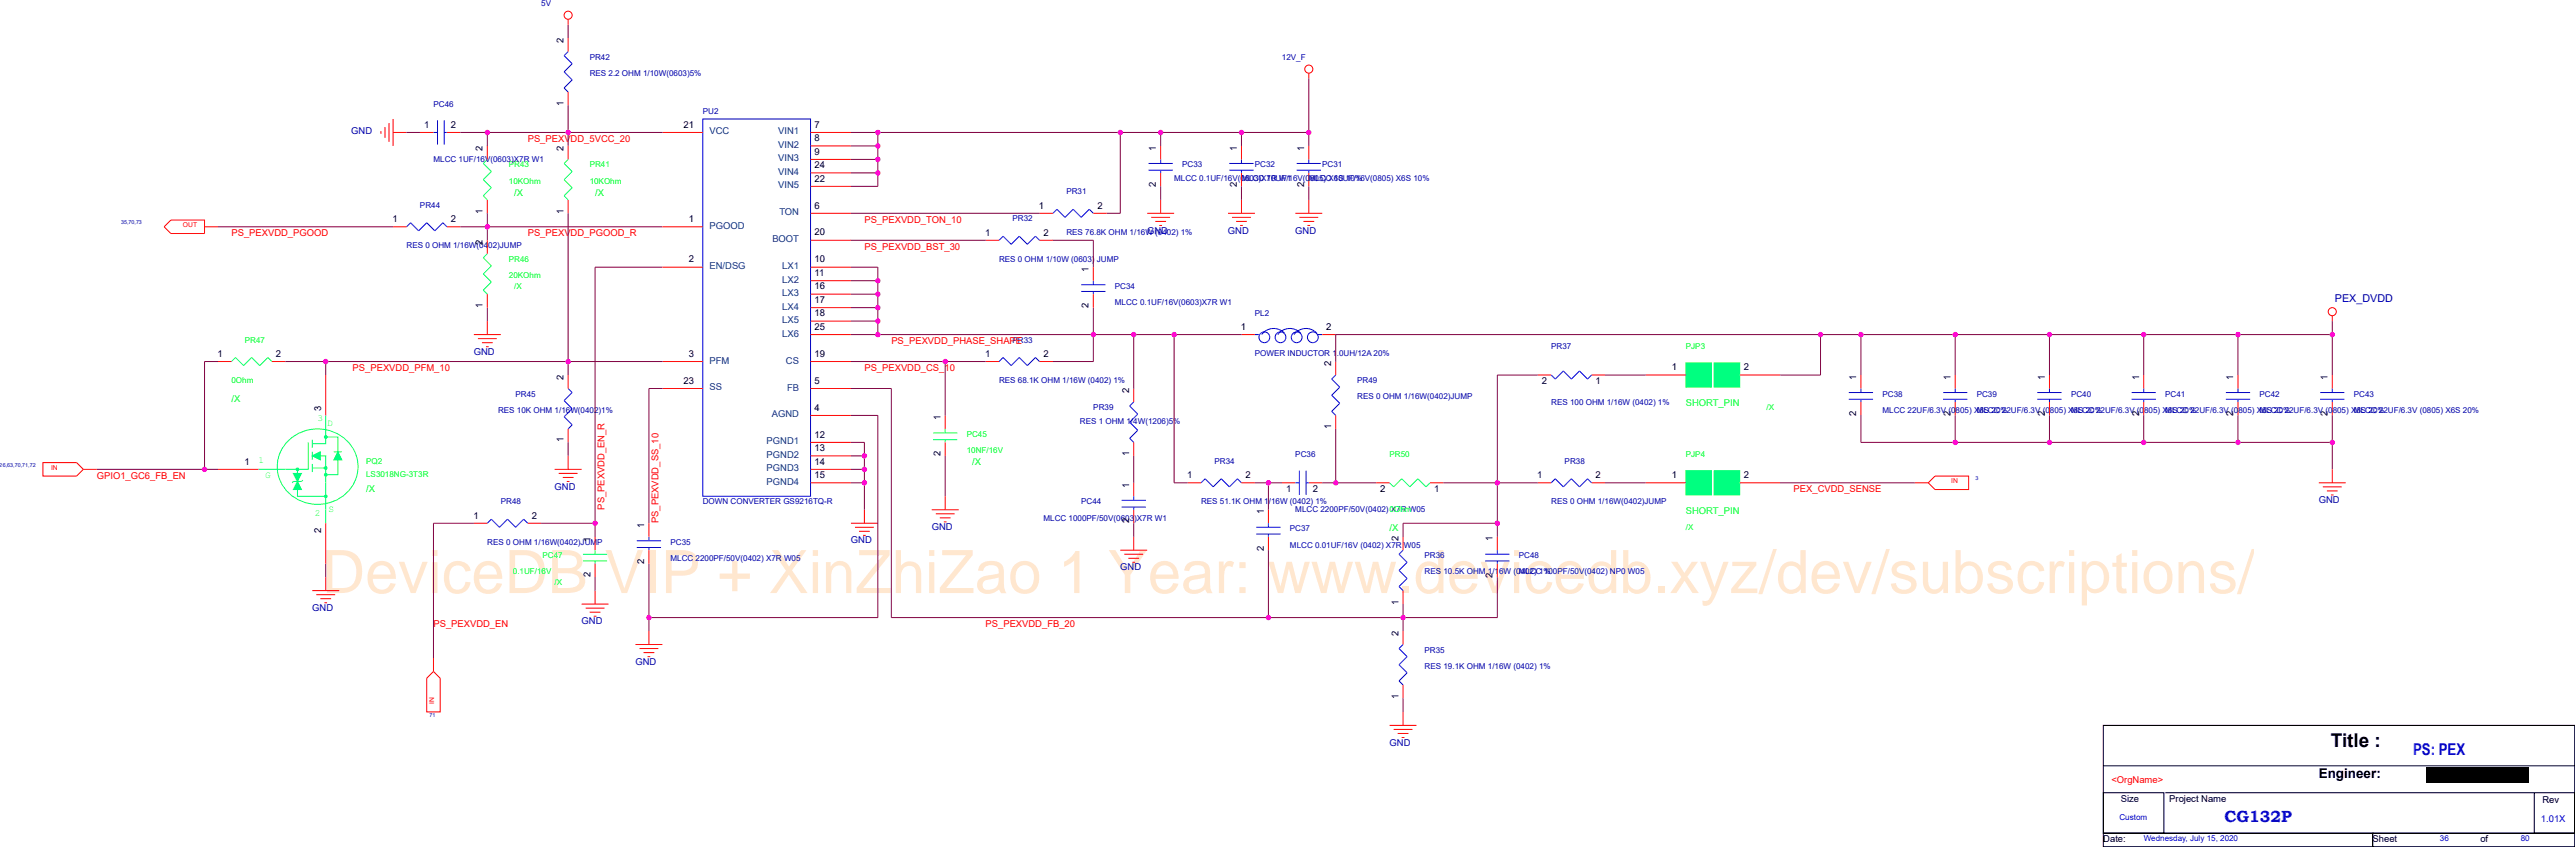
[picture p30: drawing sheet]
<svg xmlns="http://www.w3.org/2000/svg" width="271mm" height="89mm" viewBox="0 0 271 89" stroke-linecap="round" stroke-linejoin="round" font-family="sans-serif">
<defs><g id="words">
<text font-size="6.3" fill="#ff8000" x="33.9" y="62.4">DeviceDB VIP + XinZhiZao 1 Year: www.devicedb.xyz/dev/subscriptions/</text>
<text font-size="2" x="245.5" y="78.6">Title :</text>
<g font-size="1.7" fill="#00f">
<text x="254.2" y="79.5">PS: PEX</text>
<text x="234.3" y="86.6">CG132P</text>
</g>
<text font-size="1.4" x="244.2" y="81.9">Engineer:</text>
<text font-size="1.1" fill="#0000a0" x="245.9" y="31.8">PEX_DVDD</text>
<g font-size="1">
<text x="59.3" y="4.5" transform="rotate(-90 59.3 4.5)">2</text>
<text x="59.3" y="11.2" transform="rotate(-90 59.3 11.2)">1</text>
<text x="44.7" y="13.4">1</text>
<text x="47.5" y="13.4">2</text>
<text x="50.8" y="15.9" transform="rotate(-90 50.8 15.9)">2</text>
<text x="59.3" y="15.9" transform="rotate(-90 59.3 15.9)">2</text>
<text x="72" y="13.4">21</text>
<text x="85.8" y="13.4">7</text>
<text x="85.8" y="14.9">8</text>
<text x="85.8" y="16.3">9</text>
<text x="85.8" y="17.7">24</text>
<text x="121.8" y="15.9" transform="rotate(-90 121.8 15.9)">1</text>
<text x="130.3" y="15.9" transform="rotate(-90 130.3 15.9)">1</text>
<text x="137.4" y="15.9" transform="rotate(-90 137.4 15.9)">1</text>
<text x="41.3" y="23.4">1</text>
<text x="47.5" y="23.4">2</text>
<text x="50.8" y="22.5" transform="rotate(-90 50.8 22.5)">1</text>
<text x="59.3" y="22.5" transform="rotate(-90 59.3 22.5)">1</text>
<text x="72.6" y="23.4">1</text>
<text x="85.8" y="22">6</text>
<text x="85.8" y="19.1">22</text>
<text x="109.4" y="22">1</text>
<text x="115.6" y="22">2</text>
<text x="121.8" y="19.7" transform="rotate(-90 121.8 19.7)">2</text>
<text x="130.3" y="19.7" transform="rotate(-90 130.3 19.7)">2</text>
<text x="137.4" y="19.7" transform="rotate(-90 137.4 19.7)">2</text>
<text x="50.8" y="25.8" transform="rotate(-90 50.8 25.8)">2</text>
<text x="72.6" y="27.6">2</text>
<text x="85.8" y="27.6">10</text>
<text x="85.8" y="24.8">20</text>
<text x="85.8" y="29">11</text>
<text x="103.8" y="24.8">1</text>
<text x="109.9" y="24.8">2</text>
<text x="114.7" y="28.6" transform="rotate(-90 114.7 28.6)">1</text>
<text x="50.8" y="32.4" transform="rotate(-90 50.8 32.4)">1</text>
<text x="85.8" y="30.5">16</text>
<text x="85.8" y="31.9">17</text>
<text x="85.8" y="33.3">18</text>
<text x="85.8" y="34.7">25</text>
<text x="114.7" y="32.4" transform="rotate(-90 114.7 32.4)">2</text>
<text x="130.7" y="34.7">1</text>
<text x="139.7" y="34.7">2</text>
<text x="22.9" y="37.6">1</text>
<text x="29.1" y="37.6">2</text>
<text x="59.3" y="40" transform="rotate(-90 59.3 40)">2</text>
<text x="72" y="40.4">23</text>
<text x="72.6" y="37.6">3</text>
<text x="85.8" y="40.4">5</text>
<text x="85.8" y="37.6">19</text>
<text x="103.8" y="37.6">1</text>
<text x="109.9" y="37.6">2</text>
<text x="118.9" y="41.4" transform="rotate(-90 118.9 41.4)">2</text>
<text x="140.2" y="38.6" transform="rotate(-90 140.2 38.6)">2</text>
<text x="162.4" y="40.4">2</text>
<text x="168.1" y="40.4">1</text>
<text x="176.1" y="39">1</text>
<text x="183.7" y="39">2</text>
<text x="195.5" y="40" transform="rotate(-90 195.5 40)">1</text>
<text x="205.5" y="40" transform="rotate(-90 205.5 40)">1</text>
<text x="215.4" y="40" transform="rotate(-90 215.4 40)">1</text>
<text x="225.3" y="40" transform="rotate(-90 225.3 40)">1</text>
<text x="235.2" y="40" transform="rotate(-90 235.2 40)">1</text>
<text x="245.2" y="40" transform="rotate(-90 245.2 40)">1</text>
<text x="33.8" y="43.3" transform="rotate(-90 33.8 43.3)">3</text>
<text x="59.3" y="46.6" transform="rotate(-90 59.3 46.6)">1</text>
<text x="85.8" y="43.2">4</text>
<text x="85.8" y="46.1">12</text>
<text x="85.8" y="47.5">13</text>
<text x="99.1" y="44.2" transform="rotate(-90 99.1 44.2)">1</text>
<text x="140.2" y="45.2" transform="rotate(-90 140.2 45.2)">1</text>
<text x="195.5" y="43.8" transform="rotate(-90 195.5 43.8)">2</text>
<text x="205.5" y="43.8" transform="rotate(-90 205.5 43.8)">2</text>
<text x="215.4" y="43.8" transform="rotate(-90 215.4 43.8)">2</text>
<text x="225.3" y="43.8" transform="rotate(-90 225.3 43.8)">2</text>
<text x="235.2" y="43.8" transform="rotate(-90 235.2 43.8)">2</text>
<text x="245.2" y="43.8" transform="rotate(-90 245.2 43.8)">2</text>
<text x="25.7" y="48.9">1</text>
<text x="85.8" y="48.9">14</text>
<text x="85.8" y="50.3">15</text>
<text x="99.1" y="48" transform="rotate(-90 99.1 48)">2</text>
<text x="118.9" y="51.4" transform="rotate(-90 118.9 51.4)">1</text>
<text x="118.9" y="48" transform="rotate(-90 118.9 48)">1</text>
<text x="125" y="50.3">1</text>
<text x="131.2" y="50.3">2</text>
<text x="135.5" y="51.7">1</text>
<text x="138.3" y="51.7">2</text>
<text x="145.4" y="51.7">2</text>
<text x="151.1" y="51.7">1</text>
<text x="161.9" y="50.3">1</text>
<text x="168.1" y="50.3">2</text>
<text x="176.1" y="50.3">1</text>
<text x="183.7" y="50.3">2</text>
<text x="33.8" y="56.1" transform="rotate(-90 33.8 56.1)">2</text>
<text x="49.9" y="54.6">1</text>
<text x="56" y="54.6">2</text>
<text x="62.2" y="57.1" transform="rotate(-90 62.2 57.1)">1</text>
<text x="67.9" y="59.4" transform="rotate(-90 67.9 59.4)">2</text>
<text x="67.9" y="55.6" transform="rotate(-90 67.9 55.6)">1</text>
<text x="118.9" y="55.1" transform="rotate(-90 118.9 55.1)">2</text>
<text x="133.1" y="58" transform="rotate(-90 133.1 58)">2</text>
<text x="133.1" y="54.2" transform="rotate(-90 133.1 54.2)">1</text>
<text x="147.3" y="57" transform="rotate(-90 147.3 57)">2</text>
<text x="157.2" y="57" transform="rotate(-90 157.2 57)">1</text>
<text x="62.2" y="60.8" transform="rotate(-90 62.2 60.8)">2</text>
<text x="147.3" y="63.6" transform="rotate(-90 147.3 63.6)">1</text>
<text x="157.2" y="60.8" transform="rotate(-90 157.2 60.8)">2</text>
<text x="147.3" y="66.9" transform="rotate(-90 147.3 66.9)">2</text>
<text x="147.3" y="73.6" transform="rotate(-90 147.3 73.6)">1</text>
<text x="221.6" y="88.6">Date:</text>
<text x="223.4" y="84.4">Size</text>
<text x="228.5" y="84.4">Project Name</text>
<text x="249.9" y="88.6">Sheet</text>
<text x="261.3" y="88.6">of</text>
<text x="267.8" y="84.5">Rev</text>
</g>
<g font-size="1" fill="#0000a0">
<text x="37" y="14.1">GND</text>
<text x="120.8" y="24.6">GND</text>
<text x="129.3" y="24.6">GND</text>
<text x="136.4" y="24.6">GND</text>
<text x="49.9" y="37.3">GND</text>
<text x="58.4" y="51.5">GND</text>
<text x="244.2" y="53">GND</text>
<text x="89.6" y="57.2">GND</text>
<text x="98.1" y="55.8">GND</text>
<text x="32.9" y="64.3">GND</text>
<text x="61.3" y="65.7">GND</text>
<text x="118" y="60">GND</text>
<text x="66.9" y="70">GND</text>
<text x="146.4" y="78.5">GND</text>
</g>
<g font-size="1" fill="#f00">
<text x="55.6" y="14.9">PS_PEXVDD_5VCC_20</text>
<text x="91" y="23.4">PS_PEXVDD_TON_10</text>
<text x="24.4" y="24.9">PS_PEXVDD_PGOOD</text>
<text x="55.6" y="24.9">PS_PEXVDD_PGOOD_R</text>
<text x="91" y="26.3">PS_PEXVDD_BST_30</text>
<text x="37.1" y="39.1">PS_PEXVDD_PFM_10</text>
<text x="91" y="39.1">PS_PEXVDD_CS_10</text>
<text x="93.9" y="36.2">PS_PEXVDD_PHASE_SHAPE</text>
<text x="10.2" y="50.4">GPIO1_GC6_FB_EN</text>
<text x="63.7" y="53.7" transform="rotate(-90 63.7 53.7)">PS_PEXVDD_EN_R</text>
<text x="188.9" y="51.8">PEX_CVDD_SENSE</text>
<text x="69.3" y="55.1" transform="rotate(-90 69.3 55.1)">PS_PEXVDD_SS_10</text>
<text x="45.7" y="66">PS_PEXVDD_EN</text>
<text x="103.8" y="66">PS_PEXVDD_FB_20</text>
<text x="222.4" y="82.5">&lt;OrgName&gt;</text>
</g>
<g font-size="1" fill="#004080">
<text x="74.7" y="14.1">VCC</text>
<text x="82" y="14.2">VIN1</text>
<text x="82" y="15.6">VIN2</text>
<text x="82" y="17">VIN3</text>
<text x="82" y="19.8">VIN5</text>
<text x="82" y="18.4">VIN4</text>
<text x="82.1" y="22.7">TON</text>
<text x="74.7" y="24.1">PGOOD</text>
<text x="74.7" y="28.3">EN/DSG</text>
<text x="81.4" y="25.5">BOOT</text>
<text x="82.4" y="28.3">LX1</text>
<text x="82.4" y="29.8">LX2</text>
<text x="82.4" y="31.2">LX3</text>
<text x="82.4" y="32.6">LX4</text>
<text x="82.4" y="34">LX5</text>
<text x="82.4" y="35.4">LX6</text>
<text x="74.7" y="38.3">PFM</text>
<text x="74.7" y="41.1">SS</text>
<text x="82.8" y="38.3">CS</text>
<text x="82.9" y="41.1">FB</text>
<text x="80.7" y="46.8">PGND1</text>
<text x="81.3" y="43.9">AGND</text>
<text x="80.7" y="48.2">PGND2</text>
<text x="80.7" y="49.6">PGND3</text>
<text x="80.7" y="51">PGND4</text>
</g>
<g font-size="1" fill="#0f0">
<text x="54.2" y="20.6">/X</text>
<text x="62.7" y="20.6">/X</text>
<text x="24.4" y="42.3">/X</text>
<text x="177.6" y="42.7">SHORT_PIN</text>
<text x="38.6" y="51.8">/X</text>
<text x="102.4" y="49">/X</text>
<text x="146.4" y="55.9">/X</text>
<text x="177.6" y="54.1">SHORT_PIN</text>
</g>
<g font-size="1" fill="#00ff80">
<text x="33.5" y="44.4">3</text>
<text x="34.5" y="44.8">D</text>
<text x="27.2" y="48.8">1</text>
<text x="27.9" y="50.3">G</text>
<text x="34.6" y="53.9">S</text>
<text x="33.2" y="54.3">2</text>
</g>
<text font-size="1" fill="#00f" x="267.7" y="86.6">1.01X</text>
<g font-size=".9" fill="#0000a0">
<text x="57" y=".6">5V</text>
<text x="45.7" y="11.2">PC46</text>
<text x="62.1" y="6.3">PR42</text>
<text x="62.1" y="8">RES 2.2 OHM 1/10W(0603)5%</text>
<text x="74" y="12">PU2</text>
<text x="135" y="6.3">12V_F</text>
<text x="45.7" y="17.1">MLCC 1UF/16V(0603)X7R W1</text>
<text x="124.5" y="17.6">PC33</text>
<text x="132.2" y="17.6">PC32</text>
<text x="139.3" y="17.6">PC31</text>
<text x="44.2" y="21.9">PR44</text>
<text x="106.7" y="23.3">PR32</text>
<text x="112.3" y="20.5">PR31</text>
<text x="123.7" y="19.1">MLCC 0.1UF/16V(0603)X7R W1</text>
<text x="130.8" y="19.1">MLCC 10UF/16V(0805) X6S 10%</text>
<text x="137.9" y="19.1">MLCC 10UF/16V(0805) X6S 10%</text>
<text x="42.8" y="26.1">RES 0 OHM 1/16W(0402)JUMP</text>
<text x="105.2" y="27.6">RES 0 OHM 1/10W (0603) JUMP</text>
<text x="112.3" y="24.7">RES 76.8K OHM 1/16W (0402) 1%</text>
<text x="117.4" y="30.4">PC34</text>
<text x="117.4" y="32.1">MLCC 0.1UF/16V(0603)X7R W1</text>
<text x="132.2" y="33.2">PL2</text>
<text x="54.3" y="41.7">PR45</text>
<text x="105.2" y="40.3">RES 68.1K OHM 1/16W (0402) 1%</text>
<text x="106.7" y="36.1">PR33</text>
<text x="132.2" y="37.5">POWER INDUCTOR 1.0UH/12A 20%</text>
<text x="143" y="40.3">PR49</text>
<text x="163.4" y="36.8">PR37</text>
<text x="198.3" y="41.7">PC38</text>
<text x="208.2" y="41.7">PC39</text>
<text x="218.1" y="41.7">PC40</text>
<text x="228.1" y="41.7">PC41</text>
<text x="238" y="41.7">PC42</text>
<text x="247.9" y="41.7">PC43</text>
<text x="52.5" y="43.4">RES 10K OHM 1/16W(0402)1%</text>
<text x="113.7" y="44.6">RES 1 OHM 1/4W(1206)5%</text>
<text x="115.2" y="43.2">PR39</text>
<text x="143" y="42">RES 0 OHM 1/16W(0402)JUMP</text>
<text x="163.4" y="42.6">RES 100 OHM 1/16W (0402) 1%</text>
<text x="198.3" y="43.4">MLCC 22UF/6.3V (0805) X6S 20%</text>
<text x="208.2" y="43.4">MLCC 22UF/6.3V (0805) X6S 20%</text>
<text x="218.1" y="43.4">MLCC 22UF/6.3V (0805) X6S 20%</text>
<text x="228.1" y="43.4">MLCC 22UF/6.3V (0805) X6S 20%</text>
<text x="238" y="43.4">MLCC 22UF/6.3V (0805) X6S 20%</text>
<text x="247.9" y="43.4">MLCC 22UF/6.3V (0805) X6S 20%</text>
<text x="52.8" y="53.1">PR48</text>
<text x="74" y="53.1">DOWN CONVERTER GS9216TQ-R</text>
<text x="113.9" y="53.1">PC44</text>
<text x="126.5" y="53.1">RES 51.1K OHM 1/16W (0402) 1%</text>
<text x="127.9" y="48.8">PR34</text>
<text x="136.4" y="48.1">PC36</text>
<text x="136.4" y="53.9">MLCC 2200PF/50V(0402) X7R W05</text>
<text x="163.4" y="53.1">RES 0 OHM 1/16W(0402)JUMP</text>
<text x="164.8" y="48.8">PR38</text>
<text x="51.3" y="57.3">RES 0 OHM 1/16W(0402)JUMP</text>
<text x="70.6" y="57.3">PC35</text>
<text x="70.6" y="59.1">MLCC 2200PF/50V(0402) X7R W05</text>
<text x="109.9" y="54.8">MLCC 1000PF/50V(0603)X7R W1</text>
<text x="135.9" y="55.9">PC37</text>
<text x="135.9" y="57.6">MLCC 0.01UF/16V (0402) X7R W05</text>
<text x="150.1" y="58.8">PR36</text>
<text x="160" y="58.8">PC48</text>
<text x="150.1" y="60.5">RES 10.5K OHM 1/16W (0402) 1%</text>
<text x="160" y="60.5">MLCC 100PF/50V(0402) NP0 W05</text>
<text x="150.1" y="68.7">PR35</text>
<text x="150.1" y="70.4">RES 19.1K OHM 1/16W (0402) 1%</text>
</g>
<g font-size=".9" fill="#0f0">
<text x="53.6" y="17.6">PR43</text>
<text x="62.1" y="17.6">PR41</text>
<text x="53.6" y="19.3">10KOhm</text>
<text x="62.1" y="19.3">10KOhm</text>
<text x="53.6" y="27.6">PR46</text>
<text x="53.6" y="29.3">20KOhm</text>
<text x="54.2" y="30.4">/X</text>
<text x="24.4" y="40.3">0Ohm</text>
<text x="25.8" y="36.1">PR47</text>
<text x="177.6" y="36.8">PJP3</text>
<text x="101.8" y="46">PC45</text>
<text x="101.8" y="47.7">10NF/16V</text>
<text x="186.1" y="43.2">/X</text>
<text x="38.6" y="48.8">PQ2</text>
<text x="38.6" y="50.3">LS3018NG-3T3R</text>
<text x="146.4" y="48.1">PR50</text>
<text x="146.4" y="53.9">0Ohm</text>
<text x="177.6" y="48.1">PJP4</text>
<text x="57.1" y="58.8">PC47</text>
<text x="177.6" y="55.8">/X</text>
<text x="54" y="60.5">0.1UF/16V</text>
<text x="58.4" y="61.6">/X</text>
</g>
<g font-size=".9" fill="#00f">
<text x="223.3" y="86.3">Custom</text>
<text x="225.8" y="88.6">Wednesday, July 15, 2020</text>
<text x="257" y="88.6">36</text>
<text x="265.5" y="88.6">80</text>
</g>
<g font-size=".7" fill="#f00">
<text x="19.3" y="23.9">OUT</text>
<text x="5.4" y="49.5">IN</text>
<text x="205.5" y="50.9">IN</text>
<text x="45.7" y="74.1" transform="rotate(-90 45.7 74.1)">IN</text>
</g>
<g font-size=".6" fill="#0000a0">
<text x="12.7" y="23.6">35,70,73</text>
<text x="0" y="49.1">26,63,70,71,72</text>
<text x="208.1" y="50.5">3</text>
<text x="45.2" y="75.5">71</text>
</g>
</g></defs>
<g fill="#000" stroke="#00f" stroke-width=".11">
<path d="M59.8 5.4l-.4 .5zM60.3 6.7l-.9 .9zM59.4 9.3l.9-.9zM59.4 9.3l.4 .4zM59.4 5.9l.9 .8zM59.4 7.6l.9 .8zM42.8 23.9l.4-.5zM43.2 23.4l.9 .9zM44.1 24.3l.8-.9zM44.9 23.4l.9 .9zM45.8 24.3l.9-.9zM46.7 23.4l.4 .5z"/>
<path d="M105.7 24.9l-.5 .4zM105.7 37.6l-.5 .5zM105.7 24.9l.8 .8zM105.7 37.6l.8 .9zM106.5 25.7l.9-.8zM106.5 38.5l.9-.9zM107.4 24.9l.8 .8zM107.4 37.6l.8 .9zM108.2 25.7l.9-.8zM108.2 38.5l.9-.9zM109.1 24.9l.4 .4zM109.1 37.6l.4 .5z"/>
<path d="M110.9 22.5l.4-.5zM111.3 22l.9 .9zM112.2 22.9l.8-.9zM113 22l.9 .9zM114.7 22l-.8 .9zM114.7 22l.5 .5zM140.7 39.5l-.4 .4zM163.4 39.5l.4 .4zM163.8 39.9l.9-.8zM164.7 39.1l.8 .8zM165.5 39.9l.9-.8zM166.4 39.1l.8 .8z"/>
<path d="M167.6 39.5l-.4 .4zM51.3 55.1l.5-.4zM51.8 54.7l.8 .8zM53.5 54.7l-.9 .8zM53.5 54.7l.8 .8zM55.2 54.7l-.9 .8zM55.2 54.7l.4 .4zM59.4 42.2l.9-.9zM59.4 43.9l.9-.9zM59.8 45.1l.5-.4zM59.8 40.9l.5 .4zM59.4 42.2l.9 .8z"/>
<path d="M59.4 43.9l.9 .8zM119.4 42.3l-.4 .4zM119 44.4l.8-.8zM119 46.1l.8-.8zM119 46.1l.4 .5zM119 42.7l.8 .9zM119 44.4l.8 .9zM126.5 50.8l.4-.4zM126.9 50.4l.9 .8zM127.8 51.2l.8-.8zM128.6 50.4l.9 .8zM130.3 50.4l-.8 .8z"/>
<path d="M130.3 50.4l.5 .4zM140.3 41.6l.8-.8zM141.1 42.5l-.8 .8zM140.3 43.3l.4 .4zM140.3 39.9l.8 .9zM140.3 41.6l.8 .9zM147.4 58.3l.4-.4zM147.4 58.3l.8 .9zM163.4 50.8l.4-.4zM163.8 50.4l.9 .8zM165.5 50.4l-.8 .8zM165.5 50.4l.9 .8z"/>
<path d="M167.2 50.4l-.8 .8zM167.2 50.4l.4 .4zM148.2 59.2l-.8 .8zM147.4 61.7l.8-.8zM147.4 68.3l.4-.5zM148.2 69.1l-.8 .9zM147.4 71.7l.8-.9zM147.4 61.7l.4 .5zM147.4 71.7l.4 .4zM147.4 60l.8 .9zM147.4 68.3l.8 .8zM147.4 70l.8 .8z"/>
</g>
<g fill="none" stroke="#f00" stroke-width=".11">
<path d="M40.1 13.8v.3M40.6 13.4v1.1M41 12.9v2M41.4 12.5v2.9M41.4 13.9h1.4M44.2 13.9h1.5M47.1 13.9h1.4M51.3 15.4v1.4M59.8 2v.6M59.8 4v1.4M59.8 9.7v1.4M59.8 15.4v1.4"/>
<path d="M69.8 13.9h4.2M85.4 13.9h4.2M85.4 15.4h4.2M85.4 19.6h4.2M85.4 16.8h4.2M85.4 18.2h4.2M122.3 15.4v1.4M122.3 18.2v1.4M130.8 15.4v1.4M130.8 18.2v1.4M137.9 7.7v.6M137.9 15.4v1.4"/>
<path d="M137.9 18.2v1.4M18 23.2h3.5v1.4h-3.5M21.5 23.9h1.5M23 38.1h1.4M28.6 38.1h1.5M34.3 39.5v4.2M41.4 23.9h1.4M47.1 23.9h1.4M49.9 35.2h2.9M50.3 35.6h2M50.8 36.1h1.1M51.2 36.5h.3"/>
<path d="M51.3 21v1.5M51.3 25.3v1.4M51.3 31v1.4M51.3 33.8v1.4M59.8 21v1.5M59.8 39.5v1.4M69.8 23.9h4.2M69.8 28.1h4.2M69.8 38.1h4.2M85.4 25.3h4.2M85.4 22.5h4.2M85.4 28.1h4.2"/>
<path d="M85.4 38.1h4.2M85.4 31h4.2M85.4 32.4h4.2M85.4 33.8h4.2M85.4 29.5h4.2M85.4 35.2h4.2M103.8 25.3h1.4M103.8 38.1h1.4M109.5 22.5h1.4M109.5 25.3h1.4M109.5 38.1h1.4M115.2 22.5h1.4"/>
<path d="M115.2 28.1v1.4M115.2 31v1.4M120.8 22.5h2.9M121.3 22.9h1.9M121.7 23.3h1.1M122.1 23.7h.3M122.3 21v1.5M129.3 22.5h2.9M129.8 22.9h2M130.2 23.3h1.1M130.6 23.7h.3M130.8 21v1.5"/>
<path d="M130.8 35.2h1.4M136.4 22.5h2.9M136.9 22.9h2M137.3 23.3h1.1M137.7 23.7h.3M137.9 21v1.5M139.3 35.2h1.4M140.7 38.1v1.4M162 39.5h1.4M167.6 39.5h1.5M173.3 39.5h4.3M183.3 39.5h4.2"/>
<path d="M196 39.5v1.4M205.9 39.5v1.4M215.9 39.5v1.4M225.8 39.5v1.4M235.7 39.5v1.4M245.7 33.2v.6M245.7 39.5v1.4M8.1 48.7h-3.6v1.4h3.6M8.8 49.4h1.4M23 49.4h4.2M34.3 55.1v4.2M49.9 55.1h1.4"/>
<path d="M55.6 55.1h1.4M58.4 49.4h2.9M58.9 49.8h1.9M59.3 50.3h1.1M59.7 50.7h.3M59.8 45.1v1.5M59.8 48v1.4M62.7 56.5v1.4M62.7 59.3v1.5M68.4 55.1v1.4M68.4 57.9v1.4M69.8 40.9h4.2"/>
<path d="M85.4 50.8h4.2M85.4 43.7h4.2M85.4 40.9h4.2M85.4 46.6h4.2M85.4 48h4.2M85.4 49.4h4.2M89.6 55.1h2.9M90.1 55.5h1.9M90.5 55.9h1.1M90.9 56.4h.3M91 53.7v1.4M98.1 53.7h2.9"/>
<path d="M98.6 54.1h2M99 54.5h1.1M99.4 54.9h.3M99.6 43.7v1.4M99.6 46.6v1.4M99.6 52.2v1.5M118 57.9h2.8M118.4 58.3h2M118.9 58.8h1.1M119.3 59.2h.3M119.4 40.9v1.4M119.4 46.6v1.4"/>
<path d="M119.4 50.8v1.4M119.4 53.7v1.4M119.4 56.5v1.4M125.1 50.8h1.4M130.8 50.8h1.4M133.6 53.7v1.4M133.6 56.5v1.4M135 50.8h1.4M137.9 50.8h1.4M140.7 43.7v1.4M145 50.8h1.4M147.8 56.5v1.4"/>
<path d="M150.6 50.8h1.4M157.7 56.5v1.4M157.7 59.3v1.5M162 50.8h1.4M167.6 50.8h1.5M173.3 50.8h4.3M183.3 50.8h4.2M196 42.3v1.4M201.7 50.8h1.4M203.8 50.1h3.6v1.4h-3.6M205.9 42.3v1.4M215.9 42.3v1.4"/>
<path d="M225.8 42.3v1.4M235.7 42.3v1.4M244.2 50.8h2.9M244.7 51.2h2M245.1 51.7h1.1M245.5 52.1h.3M245.7 42.3v1.4M245.7 49.4v1.4M32.9 62.2h2.8M33.3 62.6h2M33.7 63h1.2M34.2 63.4h.3"/>
<path d="M34.3 60.8v1.4M44.9 71.4v3.5h1.5v-3.5M45.7 69.3v1.4M61.3 63.6h2.8M61.7 64h2M62.1 64.4h1.1M62.5 64.9h.3M62.7 62.2v1.4M66.9 67.8h2.9M67.4 68.3h1.9M67.8 68.7h1.1M68.2 69.1h.3"/>
<path d="M68.4 66.4v1.4M146.4 76.4h2.8M146.8 76.8h2M147.2 77.2h1.2M147.6 77.6h.3M147.8 62.2v1.4M147.8 66.4v1.4M147.8 72.1v1.4M147.8 74.9v1.5"/>
<circle cx="59.8" cy="1.6" r=".43"/>
<circle cx="137.9" cy="7.3" r=".43"/>
<circle cx="245.7" cy="32.8" r=".43"/>
</g>
<g fill="none" stroke="#00ff80" stroke-width=".11">
<path d="M30.2 46.6a4.4 4.4 0 0 1 7.4 1.8 4.2 4.2 0 0 1-5.6 4.4 3.9 3.9 0 0 1-1.8-6.2zM30.9 50.7h.9M31.3 51.5v.7h3M31.3 49.4v.4M32.5 46.6v2.8h-5.3M32.9 49.3h1.4v5.8M32.9 48h1.4v1.3M32.9 46.3v.8M32.9 47.6v.8M32.9 48.8v.9M34.3 43.7v3h-1.4M34.3 46h1.3v4h-1.3"/>
<path d="M35.2 47.6h.8M61.4 58.3h2.6M61.4 59.1h2.6M62.7 57.9v.4M62.7 59.1v.2M98.3 45.6h2.5M98.3 46.3h2.5M99.6 45.1v.5M99.6 46.3v.3"/>
</g>
<g fill="none" stroke="#00f" stroke-width=".11">
<path d="M45.7 13.9h.4M46.1 12.7v2.5M46.8 12.7v2.5M46.8 13.9h.3M74 12.5h11.4v39.7h-11.4zM121 17.2h2.5M121 17.9h2.5M122.3 16.8v.4M122.3 17.9v.3M129.5 17.2h2.5M129.5 17.9h2.5M130.8 16.8v.4"/>
<path d="M130.8 17.9v.3M136.6 17.2h2.5M136.6 17.9h2.5M137.9 16.8v.4M137.9 17.9v.3M113.9 30h2.5M113.9 30.7h2.5M115.2 29.5v.5M115.2 30.7v.3M132.2 35.2h.4M135.3 35.1a1.56 1.56 0 0 0-2.4 .1M137 35.1a1.56 1.56 0 0 0-2.4 .1"/>
<path d="M138.7 35.1a1.56 1.56 0 0 0-2.4 .1M138.7 35.2h.6M67.1 56.9h2.5M67.1 57.6h2.5M68.4 56.5v.4M68.4 57.6v.3M118.1 52.7h2.6M118.1 53.4h2.6M119.4 52.2v.5M119.4 53.4v.3M132.3 55.5h2.6M132.3 56.2h2.6"/>
<path d="M133.6 55.1v.4M133.6 56.2v.3M136.4 50.8h.5M136.9 49.5v2.6M137.6 49.5v2.6M137.6 50.8h.3M156.4 58.3h2.6M156.4 59.1h2.6M157.7 57.9v.4M157.7 59.1v.2M194.7 41.3h2.6M194.7 42h2.6"/>
<path d="M196 40.9v.4M196 42v.3M204.7 41.3h2.5M204.7 42h2.5M205.9 40.9v.4M205.9 42v.3M214.6 41.3h2.6M214.6 42h2.6M215.9 40.9v.4M215.9 42v.3M224.5 41.3h2.6M224.5 42h2.6"/>
<path d="M225.8 40.9v.4M225.8 42v.3M234.5 41.3h2.5M234.5 42h2.5M235.7 40.9v.4M235.7 42v.3M244.4 41.3h2.5M244.4 42h2.5M245.7 40.9v.4M245.7 42v.3"/>
<circle cx="133.2" cy="35.5" r=".57"/>
<circle cx="134.9" cy="35.5" r=".57"/>
<circle cx="136.6" cy="35.5" r=".57"/>
<circle cx="138.3" cy="35.5" r=".57"/>
</g>
<g fill="#000" stroke="#00ff80" stroke-width=".11">
<path d="M50.9 17.2l.4-.4zM50.9 18.9l.9-.8zM50.9 17.2l.9 .9zM50.9 18.9l.9 .9zM59.8 16.8l-.4 .4zM60.3 18.1l-.9 .8zM59.4 17.2l.9 .9zM59.4 18.9l.9 .9zM24.4 38.1l.4-.5zM24.8 37.6l.9 .9zM26.5 37.6l-.8 .9zM26.5 37.6l.9 .9z"/>
<path d="M27.4 38.5l.8-.9zM28.2 37.6l.4 .5zM50.9 20.6l.9-.8zM50.9 27.1l.4-.4zM50.9 28.8l.9-.8zM50.9 30.5l.9-.8zM50.9 20.6l.4 .4zM50.9 30.5l.4 .5zM50.9 27.1l.9 .9zM50.9 28.8l.9 .9zM60.3 19.8l-.9 .8zM59.4 20.6l.4 .4z"/>
<path d="M30.9 50.7l-.1 .1zM31.8 50.7l.1-.2zM146.4 50.8l.4 .4zM147.6 50.4l-.8 .8zM147.6 50.4l.9 .8zM149.4 50.4l-.9 .8zM149.4 50.4l.8 .8zM150.6 50.8l-.4 .4z"/>
</g>
<g fill="#00ff80" stroke="#00ff80" stroke-width=".11">
<path d="M177.6 49.5h2.7v2.6h-2.7z"/>
<path d="M180.6 49.5h2.7v2.6h-2.7z"/>
<path d="M35.6 47.6l.4 .8h-.8z"/>
<path d="M32.9 48l.8-.4v.8z"/>
<path d="M31.3 50.7l.5 .8h-.9z"/>
<path d="M30.9 49.8h.9l-.5 .9z"/>
<path d="M177.6 38.2h2.7v2.6h-2.7z"/>
<path d="M180.6 38.2h2.7v2.6h-2.7z"/>
<circle cx="34.3" cy="46" r=".14"/>
<circle cx="34.3" cy="49.3" r=".14"/>
<circle cx="34.3" cy="50" r=".14"/>
<circle cx="31.3" cy="49.4" r=".14"/>
<circle cx="34.3" cy="52.2" r=".14"/>
</g>
<path d="M18 23.2l-.7 .7zM17.3 23.9l.7 .7zM8.1 50.1l.7-.7zM8.1 48.7l.7 .7zM203.1 50.8l.7-.7zM203.1 50.8l.7 .7zM45.7 70.7l-.8 .7zM45.7 70.7l.7 .7z" fill="#000" stroke="#f00" stroke-width=".11"/>
<path d="M221.6 76.4h49.6v11.3h-49.6zM221.6 83.4h6.3v4.3h-6.3zM221.6 87.7h28.3v1.4h-28.3zM221.6 80.6h49.6M228.1 83.4h38.8M249.9 87.7h21.3v1.4h-21.3zM266.9 83.4h4.3v4.3h-4.3z" fill="none" stroke="#000" stroke-width=".11"/>
<g fill="none" stroke="#800040" stroke-width=".11">
<path d="M42.8 13.9h1.4M48.5 13.9h21.3M51.3 13.9v1.5M59.8 2.6v1.4M59.8 11.1v4.3M89.6 13.9h48.3M89.6 15.4h2.9M89.6 16.8h2.9M89.6 18.2h2.9M92.5 13.9v5.7h-2.9M118 13.9v8.6h-1.4M122.3 13.9v1.5"/>
<path d="M122.3 19.6v1.4M130.8 13.9v1.5M130.8 19.6v1.4M137.9 8.3v7.1M137.9 19.6v1.4M23 38.1h-1.5v11.3M23 23.9h18.4M30.1 38.1h39.7M34.3 38.1v1.4M48.5 23.9h21.3M51.3 22.5v2.8M51.3 32.4v1.4"/>
<path d="M59.8 22.5v17M69.8 28.1h-7.1v28.4M89.6 38.1h14.2M89.6 22.5h19.9M89.6 25.3h14.2M89.6 35.2h41.2M89.6 28.1h2.9v7.1M89.6 29.5h2.9M89.6 31h2.9M89.6 32.4h2.9M89.6 33.8h2.9M99.6 38.1v5.6"/>
<path d="M110.9 25.3h4.3v2.8M115.2 32.4v5.7h-4.3M119.4 35.2v5.7M123.7 35.2v15.6h1.4M162 39.5h-4.3v17M169.1 39.5h4.2M191.8 35.2v4.3h-4.3M196 35.2v4.3M205.9 35.2v4.3M215.9 35.2v4.3M225.8 35.2v4.3M235.7 35.2v4.3"/>
<path d="M245.7 35.2h-105v2.9M245.7 33.8v5.7M10.2 49.4h12.8M34.3 59.3v1.5M49.9 55.1h-4.2v14.2M57 55.1h5.7M59.8 46.6v1.4M68.4 59.3v7.1M69.8 40.9h-1.4v14.2M89.6 40.9h4.3v24.1h63.8v-4.2M89.6 49.4h1.4M89.6 50.8h1.4"/>
<path d="M89.6 46.6h1.4v7.1M89.6 48h1.4M89.6 43.7h2.9v21.3h-24.1M99.6 48v4.2M119.4 48v2.8M119.4 55.1v1.4M132.2 50.8h2.8M133.6 50.8v2.9M133.6 57.9v7.1M139.3 50.8h5.7M140.7 45.1v5.7M152 50.8h10"/>
<path d="M157.7 55.1h-9.9v1.4M169.1 50.8h4.2M187.5 50.8h14.2M196 43.7v2.9h49.7M205.9 43.7v2.9M215.9 43.7v2.9M225.8 43.7v2.9M235.7 43.7v2.9M245.7 43.7v5.7M62.7 60.8v1.4M147.8 63.6v2.8M147.8 73.5v1.4"/>
</g>
<g fill="#f0f">
<circle cx="51.3" cy="13.9" r=".28"/>
<circle cx="59.8" cy="13.9" r=".28"/>
<circle cx="92.5" cy="13.9" r=".28"/>
<circle cx="118" cy="13.9" r=".28"/>
<circle cx="122.3" cy="13.9" r=".28"/>
<circle cx="137.9" cy="13.9" r=".28"/>
<circle cx="130.8" cy="13.9" r=".28"/>
<circle cx="92.5" cy="15.4" r=".28"/>
<circle cx="92.5" cy="16.8" r=".28"/>
<circle cx="92.5" cy="18.2" r=".28"/>
<circle cx="51.3" cy="23.9" r=".28"/>
<circle cx="62.7" cy="55.1" r=".28"/>
<circle cx="92.5" cy="29.5" r=".28"/>
<circle cx="92.5" cy="32.4" r=".28"/>
<circle cx="92.5" cy="31" r=".28"/>
<circle cx="92.5" cy="33.8" r=".28"/>
<circle cx="115.2" cy="35.2" r=".28"/>
<circle cx="92.5" cy="35.2" r=".28"/>
<circle cx="119.4" cy="35.2" r=".28"/>
<circle cx="123.7" cy="35.2" r=".28"/>
<circle cx="191.8" cy="35.2" r=".28"/>
<circle cx="205.9" cy="35.2" r=".28"/>
<circle cx="196" cy="35.2" r=".28"/>
<circle cx="215.9" cy="35.2" r=".28"/>
<circle cx="225.8" cy="35.2" r=".28"/>
<circle cx="245.7" cy="35.2" r=".28"/>
<circle cx="235.7" cy="35.2" r=".28"/>
<circle cx="21.5" cy="49.4" r=".28"/>
<circle cx="34.3" cy="38.1" r=".28"/>
<circle cx="59.8" cy="38.1" r=".28"/>
<circle cx="99.6" cy="38.1" r=".28"/>
<circle cx="157.7" cy="50.8" r=".28"/>
<circle cx="140.7" cy="50.8" r=".28"/>
<circle cx="91" cy="48" r=".28"/>
<circle cx="205.9" cy="46.6" r=".28"/>
<circle cx="225.8" cy="46.6" r=".28"/>
<circle cx="215.9" cy="46.6" r=".28"/>
<circle cx="245.7" cy="46.6" r=".28"/>
<circle cx="235.7" cy="46.6" r=".28"/>
<circle cx="91" cy="50.8" r=".28"/>
<circle cx="91" cy="49.4" r=".28"/>
<circle cx="133.6" cy="50.8" r=".28"/>
<circle cx="157.7" cy="55.1" r=".28"/>
<circle cx="68.4" cy="65" r=".28"/>
<circle cx="133.6" cy="65" r=".28"/>
<circle cx="147.8" cy="65" r=".28"/>
</g>
<path d="M255.6 80.7h10.8v1.6h-10.8z" fill="#000"/>
<use href="#words"/>
</svg>
